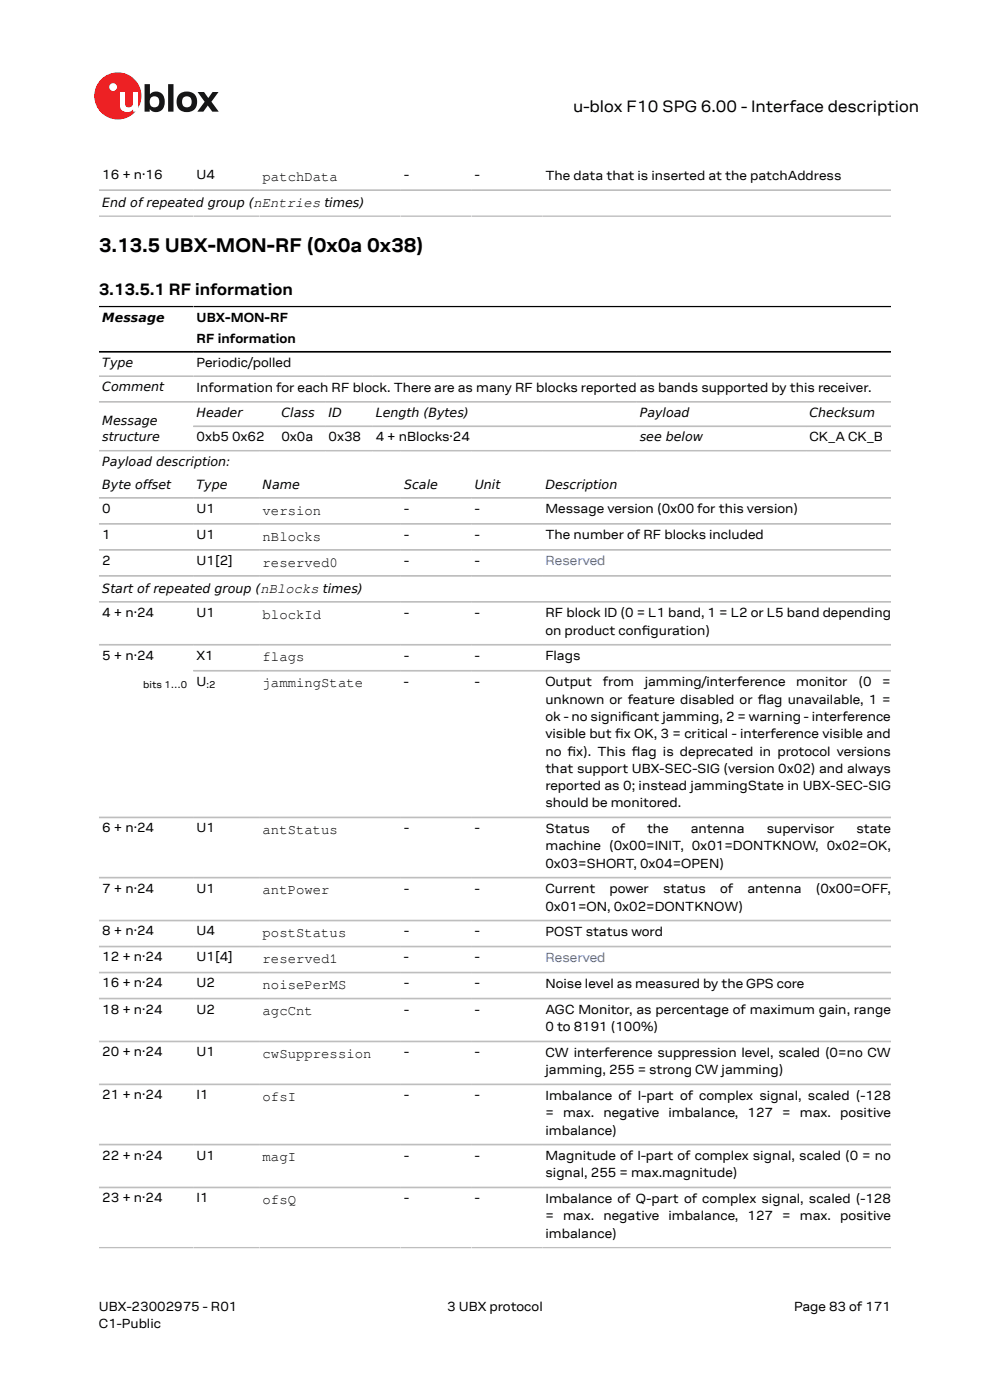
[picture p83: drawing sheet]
<svg xmlns="http://www.w3.org/2000/svg" width="210mm" height="297mm" viewBox="0 0 210 297" stroke-linecap="round" stroke-linejoin="round" font-family="sans-serif">
<defs><g id="words">
<text font-size="4.2" x="21" y="53.5">3.13.5 UBX-MON-RF (0x0a 0x38)</text>
<g font-size="3.5">
<text x="121.6" y="23.7">u-blox F10 SPG 6.00 - Interface description</text>
<text x="21" y="62.6">3.13.5.1 RF information</text>
</g>
<g font-size="3">
<text x="55.7" y="38.4">patchData</text>
<text x="55.7" y="109.2">version</text>
<text x="55.7" y="114.7">nBlocks</text>
<text x="55.7" y="120.2">reserved0</text>
<text x="55.7" y="131.2">blockId</text>
<text x="55.7" y="140.3">flags</text>
<text x="55.7" y="145.8">jammingState</text>
<text x="55.7" y="176.9">antStatus</text>
<text x="55.7" y="189.7">antPower</text>
<text x="55.7" y="198.8">postStatus</text>
<text x="55.7" y="204.3">reserved1</text>
<text x="55.7" y="209.9">noisePerMS</text>
<text x="55.7" y="215.4">agcCnt</text>
<text x="55.7" y="224.5">cwSuppression</text>
<text x="55.7" y="233.6">ofsI</text>
<text x="55.7" y="246.3">magI</text>
<text x="55.7" y="255.4">ofsQ</text>
</g>
<g font-size="2.8">
<text x="21.7" y="38">16 + n·16</text>
<text x="41.7" y="38">U4</text>
<text x="85.7" y="38">-</text>
<text x="100.7" y="38">-</text>
<text x="115.7" y="38.1">The data that is inserted at the patchAddress</text>
<text x="41.7" y="68.3">UBX-MON-RF</text>
<text x="41.7" y="72.9">RF information</text>
<text x="41.7" y="77.8">Periodic/polled</text>
<text x="41.7" y="83.1">Information for each RF block. There are as many RF blocks reported as bands supported by this receiver.</text>
<text x="41.7" y="93.6">0xb5 0x62</text>
<text x="59.7" y="93.6">0x0a</text>
<text x="69.7" y="93.6">0x38</text>
<text x="79.7" y="93.6">4 + nBlocks·24</text>
<text x="171.7" y="93.6">CK_A CK_B</text>
<text x="21.7" y="108.8">0</text>
<text x="41.7" y="108.8">U1</text>
<text x="85.7" y="108.8">-</text>
<text x="100.7" y="108.8">-</text>
<text x="115.7" y="108.9">Message version (0x00 for this version)</text>
<text x="21.7" y="114.3">1</text>
<text x="21.7" y="119.8">2</text>
<text x="41.7" y="114.3">U1</text>
<text x="41.7" y="119.8">U1[2]</text>
<text x="85.7" y="114.3">-</text>
<text x="85.7" y="119.8">-</text>
<text x="100.7" y="114.3">-</text>
<text x="100.7" y="119.8">-</text>
<text x="115.7" y="114.4">The number of RF blocks included</text>
<text x="21.7" y="130.8">4 + n·24</text>
<text x="41.7" y="130.8">U1</text>
<text x="85.7" y="130.8">-</text>
<text x="100.7" y="130.8">-</text>
<text x="115.7" y="131">RF block ID (0 = L1 band, 1 = L2 or L5 band depending</text>
<text x="115.7" y="134.7">on product confguration)</text>
<text x="136.2" y="134.7">i</text>
<text x="21.7" y="139.9">5 + n·24</text>
<text x="41.7" y="139.9">X1</text>
<text x="85.7" y="139.9">-</text>
<text x="100.7" y="139.9">-</text>
<text x="115.7" y="140.1">Flags</text>
<text x="41.7" y="145.5">U</text>
<text x="85.7" y="145.5">-</text>
<text x="100.7" y="145.5">-</text>
<text x="115.7" y="145.6">Output</text>
<text x="115.7" y="149.3">unknown or feature disabled or fag unavailable, 1 =</text>
<text x="127.9" y="145.6">from</text>
<text x="136.8" y="145.6">jamming/interference</text>
<text x="160.8" y="149.3">l</text>
<text x="168.9" y="145.6">monitor</text>
<text x="182.1" y="145.6">(0</text>
<text x="187.2" y="145.6">=</text>
<text x="115.7" y="152.9">ok - no signifcant jamming, 2 = warning - interference</text>
<text x="131.8" y="152.9">i</text>
<text x="115.7" y="156.6">visible but fx OK, 3 = critical - interference visible and</text>
<text x="115.7" y="160.3">no fx). This fag is deprecated in protocol versions</text>
<text x="120.4" y="160.3">i</text>
<text x="130.5" y="156.6">i</text>
<text x="134.1" y="160.3">l</text>
<text x="115.7" y="164">that support UBX-SEC-SIG (version 0x02) and always</text>
<text x="115.7" y="167.6">reported as 0; instead jammingState in UBX-SEC-SIG</text>
<text x="115.7" y="171.3">should be monitored.</text>
<text x="21.7" y="176.6">6 + n·24</text>
<text x="41.7" y="176.6">U1</text>
<text x="85.7" y="176.6">-</text>
<text x="100.7" y="176.6">-</text>
<text x="115.7" y="176.7">Status</text>
<text x="129.8" y="176.7">of</text>
<text x="137.2" y="176.7">the</text>
<text x="146.5" y="176.7">antenna</text>
<text x="162.6" y="176.7">supervisor</text>
<text x="181.7" y="176.7">state</text>
<text x="115.7" y="180.4">machine (0x00=INIT, 0x01=DONTKNOW, 0x02=OK,</text>
<text x="115.7" y="184.1">0x03=SHORT, 0x04=OPEN)</text>
<text x="21.7" y="189.4">7 + n·24</text>
<text x="41.7" y="189.4">U1</text>
<text x="85.7" y="189.4">-</text>
<text x="100.7" y="189.4">-</text>
<text x="115.7" y="189.5">Current</text>
<text x="129.3" y="189.5">power</text>
<text x="140.7" y="189.5">status</text>
<text x="152.7" y="189.5">of</text>
<text x="158.5" y="189.5">antenna</text>
<text x="173" y="189.5">(0x00=OFF,</text>
<text x="115.7" y="193.2">0x01=ON, 0x02=DONTKNOW)</text>
<text x="21.7" y="198.5">8 + n·24</text>
<text x="21.7" y="204">12 + n·24</text>
<text x="41.7" y="198.5">U4</text>
<text x="41.7" y="204">U1[4]</text>
<text x="85.7" y="204">-</text>
<text x="85.7" y="198.5">-</text>
<text x="100.7" y="204">-</text>
<text x="100.7" y="198.5">-</text>
<text x="115.7" y="198.6">POST status word</text>
<text x="21.7" y="209.5">16 + n·24</text>
<text x="41.7" y="209.5">U2</text>
<text x="85.7" y="209.5">-</text>
<text x="100.7" y="209.5">-</text>
<text x="115.7" y="209.6">Noise level as measured by the GPS core</text>
<text x="21.7" y="215">18 + n·24</text>
<text x="41.7" y="215">U2</text>
<text x="85.7" y="215">-</text>
<text x="100.7" y="215">-</text>
<text x="115.7" y="215.1">AGC Monitor, as percentage of maximum gain, range</text>
<text x="115.7" y="218.8">0 to 8191 (100%)</text>
<text x="21.7" y="224.1">20 + n·24</text>
<text x="41.7" y="224.1">U1</text>
<text x="85.7" y="224.1">-</text>
<text x="100.7" y="224.1">-</text>
<text x="115.7" y="224.2">CW interference suppression level, scaled (0=no CW</text>
<text x="115.7" y="227.9">jamming, 255 = strong CW jamming)</text>
<text x="21.7" y="233.2">21 + n·24</text>
<text x="41.7" y="233.2">I1</text>
<text x="85.7" y="233.2">-</text>
<text x="100.7" y="233.2">-</text>
<text x="115.7" y="233.4">Imbalance of I-part of complex signal, scaled (-128</text>
<text x="115.7" y="237">= max. negative imbalance, 127 = max. positive</text>
<text x="21.7" y="246">22 + n·24</text>
<text x="41.7" y="246">U1</text>
<text x="85.7" y="246">-</text>
<text x="100.7" y="246">-</text>
<text x="115.7" y="240.7">imbalance)</text>
<text x="115.7" y="246.1">Magnitude of I-part of complex signal, scaled (0 = no</text>
<text x="115.7" y="249.8">signal, 255 = max.magnitude)</text>
<text x="21.7" y="255.1">23 + n·24</text>
<text x="41.7" y="255.1">I1</text>
<text x="85.7" y="255.1">-</text>
<text x="100.7" y="255.1">-</text>
<text x="115.7" y="255.2">Imbalance of Q-part of complex signal, scaled (-128</text>
<text x="115.7" y="258.9">= max. negative imbalance, 127 = max. positive</text>
<text x="115.7" y="262.6">imbalance)</text>
<text x="21" y="278">UBX-23002975 - R01</text>
<text x="21" y="281.8">C1-Public</text>
<text x="94.9" y="278">3 UBX protocol</text>
<text x="168.4" y="278">Page 83 of 171</text>
</g>
<g font-size="2.8" fill="#4664b4">
<text x="115.7" y="119.8">Reserved</text>
<text x="115.7" y="204.1">Reserved</text>
</g>
<g font-size="2.7">
<text x="21.7" y="43.9">End of repeated group (nEntries times)</text>
<text x="21.7" y="68.2">Message</text>
<text x="21.7" y="77.8">Type</text>
<text x="21.7" y="83">Comment</text>
<text x="41.7" y="88.4">Header</text>
<text x="59.7" y="88.4">Class</text>
<text x="69.7" y="88.4">ID</text>
<text x="79.7" y="88.4">Length (Bytes)</text>
<text x="135.7" y="88.4">Payload</text>
<text x="171.7" y="88.4">Checksum</text>
<text x="21.7" y="90.2">Message</text>
<text x="21.7" y="93.6">structure</text>
<text x="135.7" y="93.6">see below</text>
<text x="21.7" y="98.8">Payload description:</text>
<text x="21.7" y="103.6">Byte offset</text>
<text x="41.7" y="103.6">Type</text>
<text x="55.7" y="103.6">Name</text>
<text x="85.7" y="103.6">Scale</text>
<text x="100.7" y="103.6">Unit</text>
<text x="115.7" y="103.6">Description</text>
<text x="21.7" y="125.7">Start of repeated group (nBlocks times)</text>
</g>
<g font-size="2.1">
<text x="30.4" y="146">bits 1…0</text>
<text x="43.8" y="146">:2</text>
</g>
</g></defs>
<circle cx="25" cy="20.4" r="5" fill="#ed2023"/>
<circle cx="24" cy="18.5" r=".83" fill="#fff"/>
<g fill="#151516">
<path d="M35.7 17.9h1.1v5.8h-1.1z"/>
<path d="M41.9 19.5h1.4l.9 1.3 .9-1.3h1.3l-1.6 2.1 1.6 2.1h-1.4l-.9-1.3-1 1.3h-1.2l1.5-2.1z"/>
<path d="M32 20.7a1.17 1.17 0 0 0-.1 1.5 1.17 1.17 0 0 0 1.4 .4 1.16 1.16 0 0 0 .4-1.6 1.16 1.16 0 0 0-1.7-.3zM30.7 17.9h1.1v2.1a1.82 1.82 0 0 1 2.2-.4 1.82 1.82 0 0 1 .9 2 1.83 1.83 0 0 1-1 2 1.83 1.83 0 0 1-2.1-.5v.6h-1.1z"/>
<path d="M38.9 20.7a1.18 1.18 0 0 0-.2 1.5 1.18 1.18 0 0 0 1.5 .4 1.18 1.18 0 0 0 .4-1.5 1.18 1.18 0 0 0-1.5-.5zM37.4 21.6a2.25 2.25 0 0 1 4.5 0 2.25 2.25 0 0 1-4.5 0z"/>
</g>
<path d="M25.4 19.5h1.1v2.5a.84 .84 0 0 0 1 .8 .84 .84 0 0 0 .7-1v-2.3h1.1v4.2h-1.1v-.5a1.59 1.59 0 0 1-1.8 .5 1.59 1.59 0 0 1-1-1.5z" fill="#fff"/>
<g fill="none" stroke="#bebebe" stroke-width=".35">
<path d="M21 40.3h168M21 45.8h168M21 79.8h168M21 85.2h168M21 95.6h168M41 90.4h148M21 105.6h168M21 111.1h168M21 116.7h168M21 122.2h168M21 127.7h168M21 136.8h168"/>
<path d="M41 142.3h148M21 173.4h168M21 186.2h168M21 195.3h168M21 200.8h168M21 206.3h168M21 211.8h168M21 220.9h168M21 230h168M21 242.8h168M21 251.9h168M21 264.7h168"/>
</g>
<path d="M21 65h168M21 74.6h168" fill="none" stroke="#000" stroke-width=".35"/>
<use href="#words"/>
</svg>
